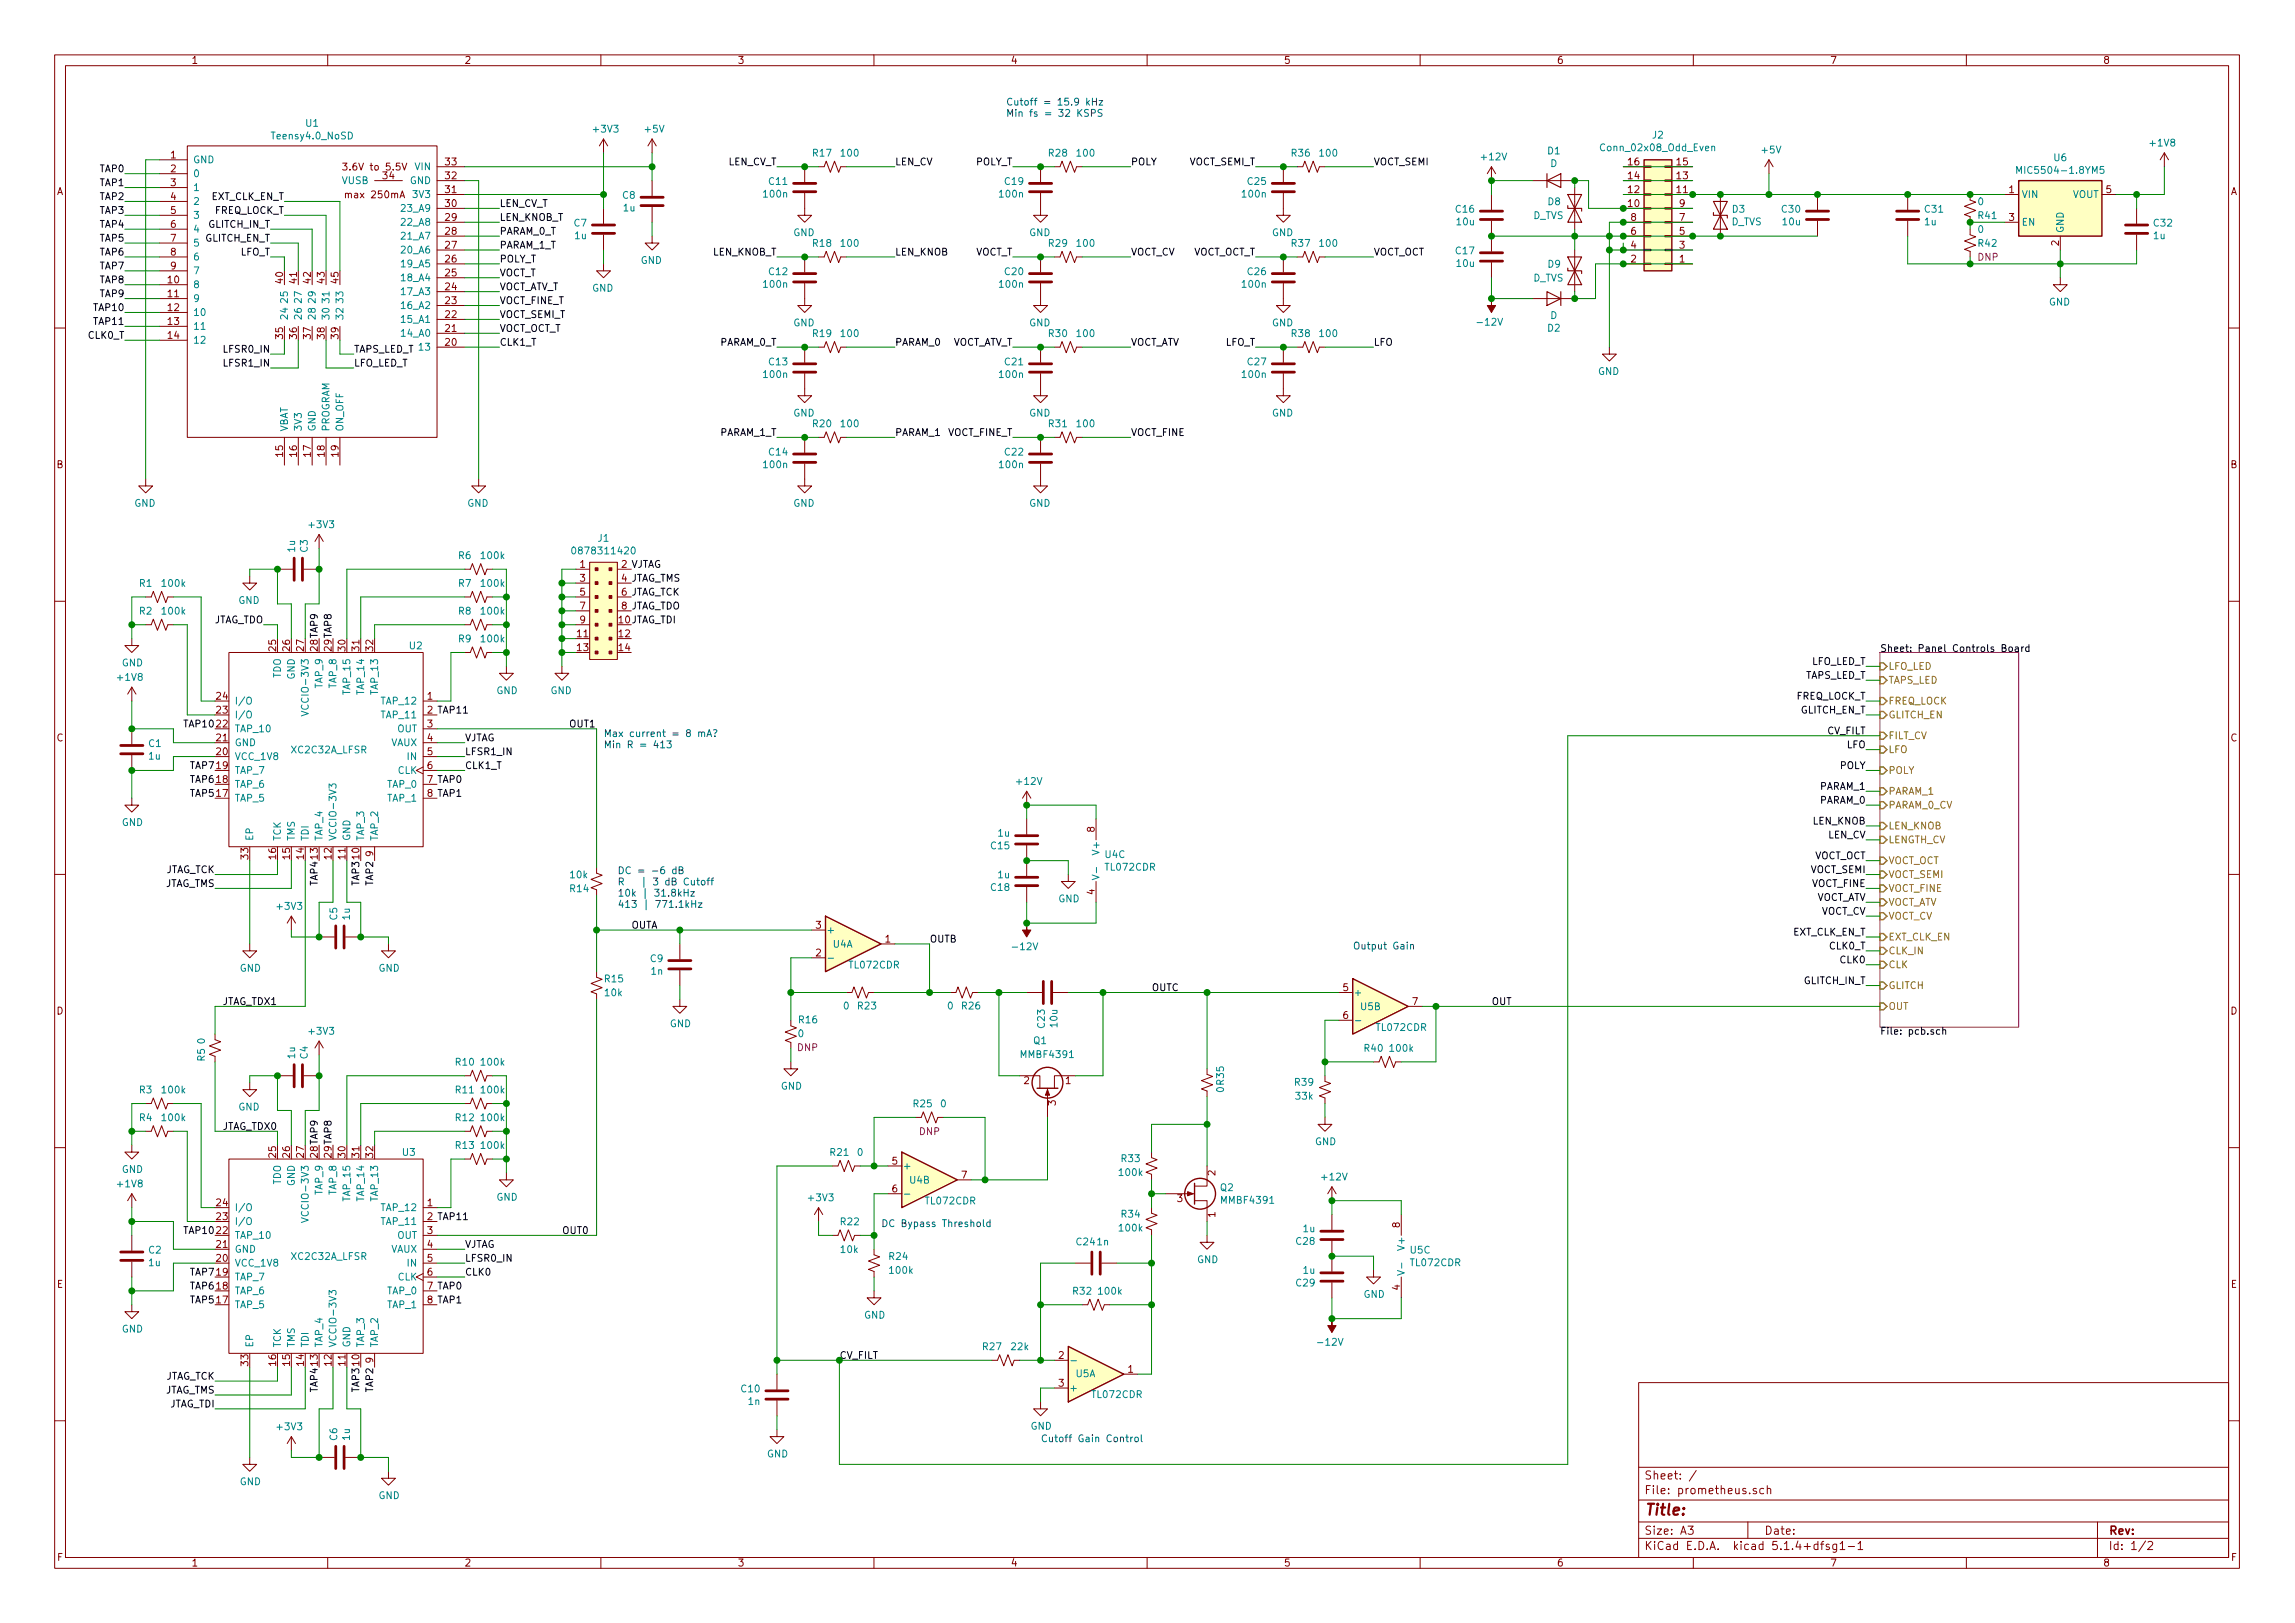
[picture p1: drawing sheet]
<svg xmlns="http://www.w3.org/2000/svg" width="420mm" height="297mm" viewBox="0 0 420 297" stroke-linecap="round" stroke-linejoin="round" font-family="sans-serif">
<defs><g id="words">
<text font-size="2.8" fill="#840000" x="301" y="277.3">Title:</text>
<g font-size="2.1" fill="#840000">
<text x="301" y="273.5">File: prometheus.sch</text>
<text x="301" y="270.8">Sheet: /</text>
<text x="301" y="280.9">Size: A3</text>
<text x="323" y="280.9">Date:</text>
<text x="386" y="280.9">Rev:</text>
<text x="301" y="283.7">KiCad E.D.A. kicad 5.1.4+dfsg1-1</text>
<text x="386" y="283.7">Id: 1/2</text>
</g>
<g font-size="1.8" fill="#840000">
<text x="35" y="11.7">1</text>
<text x="85" y="11.7">2</text>
<text x="135" y="11.7">3</text>
<text x="185" y="11.7">4</text>
<text x="235" y="11.7">5</text>
<text x="285" y="11.7">6</text>
<text x="335" y="11.7">7</text>
<text x="385" y="11.7">8</text>
<text x="31.3" y="29">1</text>
<text x="10.4" y="35.7">A</text>
<text x="31.3" y="31.5">2</text>
<text x="31.3" y="34.1">3</text>
<text x="63.6" y="31.2">3.6V to 5.5V</text>
<text x="70.2" y="32.8">34</text>
<text x="81.6" y="35.3">31</text>
<text x="81.6" y="32.8">32</text>
<text x="81.6" y="30.3">33</text>
<text x="298.1" y="35.3">12</text>
<text x="298.1" y="32.8">14</text>
<text x="298.1" y="30.3">16</text>
<text x="307" y="35.3">11</text>
<text x="307" y="32.8">13</text>
<text x="307" y="30.3">15</text>
<text x="367.8" y="35.3">1</text>
<text x="385.6" y="35.3">5</text>
<text x="408.4" y="35.7">A</text>
<text x="31.3" y="39.2">5</text>
<text x="31.3" y="41.7">6</text>
<text x="31.3" y="36.6">4</text>
<text x="63.7" y="36.3">max 250mA</text>
<text x="81.6" y="40.4">29</text>
<text x="81.6" y="37.9">30</text>
<text x="298.1" y="37.9">10</text>
<text x="298.6" y="40.4">8</text>
<text x="307.5" y="40.4">7</text>
<text x="307.5" y="37.9">9</text>
<text x="367.8" y="40.4">3</text>
<text x="31.3" y="44.2">7</text>
<text x="31.3" y="46.8">8</text>
<text x="81.6" y="45.5">27</text>
<text x="81.6" y="43">28</text>
<text x="298.6" y="45.5">4</text>
<text x="298.6" y="43">6</text>
<text x="307.5" y="45.5">3</text>
<text x="307.5" y="43">5</text>
<text x="376.9" y="45" transform="rotate(-90 376.9 45)">2</text>
<text x="30.8" y="51.9">10</text>
<text x="31.3" y="49.3">9</text>
<text x="51.8" y="51.8" transform="rotate(-90 51.8 51.8)">40</text>
<text x="54.4" y="51.8" transform="rotate(-90 54.4 51.8)">41</text>
<text x="56.9" y="51.8" transform="rotate(-90 56.9 51.8)">42</text>
<text x="59.4" y="51.8" transform="rotate(-90 59.4 51.8)">43</text>
<text x="62" y="51.8" transform="rotate(-90 62 51.8)">45</text>
<text x="81.6" y="53.1">24</text>
<text x="81.6" y="50.6">25</text>
<text x="81.6" y="48">26</text>
<text x="298.6" y="48">2</text>
<text x="307.5" y="48">1</text>
<text x="30.8" y="54.4">11</text>
<text x="30.8" y="56.9">12</text>
<text x="30.8" y="59.5">13</text>
<text x="81.6" y="58.2">22</text>
<text x="81.6" y="55.7">23</text>
<text x="30.8" y="62">14</text>
<text x="51.8" y="62" transform="rotate(-90 51.8 62)">35</text>
<text x="54.4" y="62" transform="rotate(-90 54.4 62)">36</text>
<text x="56.9" y="62" transform="rotate(-90 56.9 62)">37</text>
<text x="59.4" y="62" transform="rotate(-90 59.4 62)">38</text>
<text x="62" y="62" transform="rotate(-90 62 62)">39</text>
<text x="81.6" y="63.3">20</text>
<text x="81.6" y="60.7">21</text>
<text x="51.8" y="83.6" transform="rotate(-90 51.8 83.6)">15</text>
<text x="54.4" y="83.6" transform="rotate(-90 54.4 83.6)">16</text>
<text x="56.9" y="83.6" transform="rotate(-90 56.9 83.6)">17</text>
<text x="59.4" y="83.6" transform="rotate(-90 59.4 83.6)">18</text>
<text x="62" y="83.6" transform="rotate(-90 62 83.6)">19</text>
<text x="10.4" y="85.7">B</text>
<text x="408.4" y="85.7">B</text>
<text x="106.2" y="103.9">1</text>
<text x="106.2" y="106.5">3</text>
<text x="106.2" y="109">5</text>
<text x="106.2" y="111.5">7</text>
<text x="50.5" y="119.1" transform="rotate(-90 50.5 119.1)">25</text>
<text x="53.1" y="119.1" transform="rotate(-90 53.1 119.1)">26</text>
<text x="55.6" y="119.1" transform="rotate(-90 55.6 119.1)">27</text>
<text x="63.2" y="119.1" transform="rotate(-90 63.2 119.1)">30</text>
<text x="65.8" y="119.1" transform="rotate(-90 65.8 119.1)">31</text>
<text x="68.3" y="119.1" transform="rotate(-90 68.3 119.1)">32</text>
<text x="105.7" y="116.6">11</text>
<text x="105.7" y="119.2">13</text>
<text x="106.2" y="114.1">9</text>
<text x="113.3" y="116.6">12</text>
<text x="113.3" y="119.2">14</text>
<text x="39.7" y="130.6">23</text>
<text x="39.7" y="128.1">24</text>
<text x="78.3" y="128.1">1</text>
<text x="10.4" y="135.7">C</text>
<text x="39.7" y="135.7">21</text>
<text x="39.7" y="133.1">22</text>
<text x="78.3" y="133.1">3</text>
<text x="78.3" y="135.7">4</text>
<text x="408.4" y="135.7">C</text>
<text x="39.7" y="143.3">18</text>
<text x="39.7" y="140.8">19</text>
<text x="39.7" y="138.2">20</text>
<text x="78.3" y="138.2">5</text>
<text x="78.3" y="140.8">6</text>
<text x="39.7" y="145.8">17</text>
<text x="200.4" y="152.3" transform="rotate(-90 200.4 152.3)">8</text>
<text x="45.5" y="157.2" transform="rotate(-90 45.5 157.2)">33</text>
<text x="50.5" y="157.2" transform="rotate(-90 50.5 157.2)">16</text>
<text x="53.1" y="157.2" transform="rotate(-90 53.1 157.2)">15</text>
<text x="55.6" y="157.2" transform="rotate(-90 55.6 157.2)">14</text>
<text x="58.2" y="157.2" transform="rotate(-90 58.2 157.2)">13</text>
<text x="60.7" y="157.2" transform="rotate(-90 60.7 157.2)">12</text>
<text x="63.2" y="157.2" transform="rotate(-90 63.2 157.2)">11</text>
<text x="65.8" y="157.2" transform="rotate(-90 65.8 157.2)">10</text>
<text x="68.3" y="156.7" transform="rotate(-90 68.3 156.7)">9</text>
<text x="200.4" y="163.7" transform="rotate(-90 200.4 163.7)">4</text>
<text x="149.4" y="170">3</text>
<text x="162.1" y="172.5">1</text>
<text x="149.4" y="175">2</text>
<text x="10.4" y="185.7">D</text>
<text x="245.9" y="181.4">5</text>
<text x="258.6" y="183.9">7</text>
<text x="408.4" y="185.7">D</text>
<text x="245.9" y="186.5">6</text>
<text x="187.5" y="198.4">2</text>
<text x="193.3" y="202.3" transform="rotate(-90 193.3 202.3)">3</text>
<text x="195.1" y="198.4">1</text>
<text x="50.5" y="211.8" transform="rotate(-90 50.5 211.8)">25</text>
<text x="53.1" y="211.8" transform="rotate(-90 53.1 211.8)">26</text>
<text x="55.6" y="211.8" transform="rotate(-90 55.6 211.8)">27</text>
<text x="63.2" y="211.8" transform="rotate(-90 63.2 211.8)">30</text>
<text x="65.8" y="211.8" transform="rotate(-90 65.8 211.8)">31</text>
<text x="68.3" y="211.8" transform="rotate(-90 68.3 211.8)">32</text>
<text x="163.3" y="213.1">5</text>
<text x="176" y="215.7">7</text>
<text x="222.5" y="215.1" transform="rotate(-90 222.5 215.1)">2</text>
<text x="39.7" y="220.8">24</text>
<text x="78.3" y="220.8">1</text>
<text x="163.3" y="218.2">6</text>
<text x="215.5" y="220">3</text>
<text x="39.7" y="225.8">22</text>
<text x="39.7" y="223.3">23</text>
<text x="78.3" y="225.8">3</text>
<text x="222.5" y="222.8" transform="rotate(-90 222.5 222.8)">1</text>
<text x="256.3" y="224.7" transform="rotate(-90 256.3 224.7)">8</text>
<text x="39.7" y="233.5">19</text>
<text x="39.7" y="230.9">20</text>
<text x="39.7" y="228.4">21</text>
<text x="78.3" y="228.4">4</text>
<text x="78.3" y="230.9">5</text>
<text x="78.3" y="233.5">6</text>
<text x="10.4" y="235.7">E</text>
<text x="39.7" y="238.5">17</text>
<text x="39.7" y="236">18</text>
<text x="256.3" y="236.1" transform="rotate(-90 256.3 236.1)">4</text>
<text x="408.4" y="235.7">E</text>
<text x="45.5" y="249.9" transform="rotate(-90 45.5 249.9)">33</text>
<text x="50.5" y="249.9" transform="rotate(-90 50.5 249.9)">16</text>
<text x="53.1" y="249.9" transform="rotate(-90 53.1 249.9)">15</text>
<text x="55.6" y="249.9" transform="rotate(-90 55.6 249.9)">14</text>
<text x="58.2" y="249.9" transform="rotate(-90 58.2 249.9)">13</text>
<text x="60.7" y="249.9" transform="rotate(-90 60.7 249.9)">12</text>
<text x="63.2" y="249.9" transform="rotate(-90 63.2 249.9)">11</text>
<text x="65.8" y="249.9" transform="rotate(-90 65.8 249.9)">10</text>
<text x="68.3" y="249.4" transform="rotate(-90 68.3 249.4)">9</text>
<text x="193.8" y="248.7">2</text>
<text x="206.5" y="251.2">1</text>
<text x="193.8" y="253.8">3</text>
<text x="10.5" y="285.7">F</text>
<text x="35" y="286.7">1</text>
<text x="85" y="286.7">2</text>
<text x="135" y="286.7">3</text>
<text x="185" y="286.7">4</text>
<text x="235" y="286.7">5</text>
<text x="285" y="286.7">6</text>
<text x="335" y="286.7">7</text>
<text x="385" y="286.7">8</text>
<text x="408.5" y="285.7">F</text>
</g>
<g font-size="1.8" fill="#008484">
<text x="56" y="23.2">U1</text>
<text x="35.3" y="29.9">GND</text>
<text x="50" y="25.5">Teensy4.0_NoSD</text>
<text x="108.8" y="24.3">+3V3</text>
<text x="118.2" y="24.3">+5V</text>
<text x="148.9" y="28.7">R17</text>
<text x="154.1" y="28.7">100</text>
<text x="192" y="28.7">R28</text>
<text x="197.3" y="28.7">100</text>
<text x="236.5" y="28.7">R36</text>
<text x="241.7" y="28.7">100</text>
<text x="271.3" y="29.3">+12V</text>
<text x="283.4" y="28.3">D1</text>
<text x="293.4" y="27.7">Conn_02x08_Odd_Even</text>
<text x="302.6" y="25.4">J2</text>
<text x="322.6" y="28.1">+5V</text>
<text x="376.1" y="29.5">U6</text>
<text x="393.8" y="26.8">+1V8</text>
<text x="35.3" y="32.4">0</text>
<text x="35.3" y="35">1</text>
<text x="62.7" y="33.7">VUSB</text>
<text x="75.1" y="33.7">GND</text>
<text x="76" y="31.2">VIN</text>
<text x="140.8" y="33.8">C11</text>
<text x="184" y="33.8">C19</text>
<text x="228.5" y="33.8">C25</text>
<text x="283.8" y="30.6">D</text>
<text x="370.3" y="31.8">MIC5504-1.8YM5</text>
<text x="35.3" y="40">3</text>
<text x="35.3" y="37.5">2</text>
<text x="73.8" y="41.3">22_A8</text>
<text x="73.8" y="38.8">23_A9</text>
<text x="75.8" y="36.2">3V3</text>
<text x="105.1" y="41.5">C7</text>
<text x="114" y="36.4">C8</text>
<text x="114.2" y="38.7">1u</text>
<text x="139.9" y="36.2">100n</text>
<text x="183.1" y="36.2">100n</text>
<text x="227.6" y="36.2">100n</text>
<text x="266.6" y="38.9">C16</text>
<text x="266.8" y="41.2">10u</text>
<text x="280.6" y="40.1">D_TVS</text>
<text x="283.4" y="37.6">D8</text>
<text x="316.9" y="41.2">D_TVS</text>
<text x="317.2" y="38.9">D3</text>
<text x="326.3" y="38.9">C30</text>
<text x="326.4" y="41.2">10u</text>
<text x="352.4" y="41.2">1u</text>
<text x="352.5" y="38.9">C31</text>
<text x="362.2" y="37.6">0</text>
<text x="362.2" y="40.1">R41</text>
<text x="370.1" y="36.2">VIN</text>
<text x="370.1" y="41.3">EN</text>
<text x="379.4" y="36.2">VOUT</text>
<text x="394.4" y="41.5">C32</text>
<text x="35.3" y="42.6">4</text>
<text x="35.3" y="45.1">5</text>
<text x="35.3" y="47.7">6</text>
<text x="73.8" y="46.4">20_A6</text>
<text x="73.8" y="43.9">21_A7</text>
<text x="105.3" y="43.8">1u</text>
<text x="145.2" y="43.2">GND</text>
<text x="148.9" y="45.2">R18</text>
<text x="154.1" y="45.2">100</text>
<text x="188.4" y="43.2">GND</text>
<text x="192" y="45.2">R29</text>
<text x="197.3" y="45.2">100</text>
<text x="232.9" y="43.2">GND</text>
<text x="236.5" y="45.2">R37</text>
<text x="241.7" y="45.2">100</text>
<text x="266.6" y="46.5">C17</text>
<text x="362.2" y="42.6">0</text>
<text x="362.2" y="45.2">R42</text>
<text x="377.8" y="42.7" transform="rotate(-90 377.8 42.7)">GND</text>
<text x="394.3" y="43.8">1u</text>
<text x="35.3" y="52.7">8</text>
<text x="35.3" y="50.2">7</text>
<text x="73.8" y="51.5">18_A4</text>
<text x="73.8" y="48.9">19_A5</text>
<text x="108.4" y="53.4">GND</text>
<text x="117.3" y="48.3">GND</text>
<text x="139.9" y="52.7">100n</text>
<text x="140.8" y="50.4">C12</text>
<text x="183.1" y="52.7">100n</text>
<text x="184" y="50.4">C20</text>
<text x="227.6" y="52.7">100n</text>
<text x="228.5" y="50.4">C26</text>
<text x="266.8" y="48.9">10u</text>
<text x="280.6" y="51.5">D_TVS</text>
<text x="283.4" y="49">D9</text>
<text x="35.3" y="55.3">9</text>
<text x="35.3" y="57.8">10</text>
<text x="52.7" y="58.7" transform="rotate(-90 52.7 58.7)">24</text>
<text x="52.7" y="55.1" transform="rotate(-90 52.7 55.1)">25</text>
<text x="55.2" y="58.7" transform="rotate(-90 55.2 58.7)">26</text>
<text x="55.2" y="55.1" transform="rotate(-90 55.2 55.1)">27</text>
<text x="57.8" y="58.7" transform="rotate(-90 57.8 58.7)">28</text>
<text x="57.8" y="55.1" transform="rotate(-90 57.8 55.1)">29</text>
<text x="60.3" y="58.7" transform="rotate(-90 60.3 58.7)">30</text>
<text x="60.3" y="55.1" transform="rotate(-90 60.3 55.1)">31</text>
<text x="62.9" y="58.7" transform="rotate(-90 62.9 58.7)">32</text>
<text x="62.9" y="55.1" transform="rotate(-90 62.9 55.1)">33</text>
<text x="73.8" y="59.1">15_A1</text>
<text x="73.8" y="56.6">16_A2</text>
<text x="73.8" y="54">17_A3</text>
<text x="145.2" y="59.7">GND</text>
<text x="188.4" y="59.7">GND</text>
<text x="232.9" y="59.7">GND</text>
<text x="270.8" y="59.6">-12V</text>
<text x="283.8" y="58.4">D</text>
<text x="375.1" y="55.9">GND</text>
<text x="35.3" y="60.4">11</text>
<text x="35.3" y="62.9">12</text>
<text x="73.8" y="61.6">14_A0</text>
<text x="148.9" y="61.7">R19</text>
<text x="154.1" y="61.7">100</text>
<text x="192" y="61.7">R30</text>
<text x="197.3" y="61.7">100</text>
<text x="236.5" y="61.7">R38</text>
<text x="241.7" y="61.7">100</text>
<text x="283.4" y="60.7">D2</text>
<text x="139.9" y="69.2">100n</text>
<text x="140.8" y="66.9">C13</text>
<text x="183.1" y="69.2">100n</text>
<text x="184" y="66.9">C21</text>
<text x="227.6" y="69.2">100n</text>
<text x="228.5" y="66.9">C27</text>
<text x="292.6" y="68.6">GND</text>
<text x="145.2" y="76.2">GND</text>
<text x="188.4" y="76.2">GND</text>
<text x="232.9" y="76.2">GND</text>
<text x="52.7" y="79" transform="rotate(-90 52.7 79)">VBAT</text>
<text x="55.2" y="79" transform="rotate(-90 55.2 79)">3V3</text>
<text x="57.8" y="79" transform="rotate(-90 57.8 79)">GND</text>
<text x="60.3" y="79" transform="rotate(-90 60.3 79)">PROGRAM</text>
<text x="62.9" y="79" transform="rotate(-90 62.9 79)">ON_OFF</text>
<text x="140.8" y="83.4">C14</text>
<text x="148.9" y="78.2">R20</text>
<text x="154.1" y="78.2">100</text>
<text x="184" y="83.4">C22</text>
<text x="192" y="78.2">R31</text>
<text x="197.3" y="78.2">100</text>
<text x="139.9" y="85.7">100n</text>
<text x="183.1" y="85.7">100n</text>
<text x="24.6" y="92.7">GND</text>
<text x="85.5" y="92.7">GND</text>
<text x="145.2" y="92.7">GND</text>
<text x="188.4" y="92.7">GND</text>
<text x="54" y="101" transform="rotate(-90 54 101)">1u</text>
<text x="56.3" y="101.1" transform="rotate(-90 56.3 101.1)">C3</text>
<text x="56.7" y="96.7">+3V3</text>
<text x="105.6" y="101.5">0878311420</text>
<text x="109.5" y="99.1">J1</text>
<text x="25.6" y="107.4">R1</text>
<text x="29.8" y="107.4">100k</text>
<text x="84" y="102.3">R6</text>
<text x="84" y="107.4">R7</text>
<text x="88.2" y="102.3">100k</text>
<text x="88.2" y="107.4">100k</text>
<text x="25.6" y="112.5">R2</text>
<text x="29.8" y="112.5">100k</text>
<text x="43.6" y="110.5">GND</text>
<text x="84" y="112.5">R8</text>
<text x="88.2" y="112.5">100k</text>
<text x="75" y="118.8">U2</text>
<text x="84" y="117.6">R9</text>
<text x="88.2" y="117.6">100k</text>
<text x="21.7" y="124.6">+1V8</text>
<text x="22.3" y="122">GND</text>
<text x="51.4" y="124.2" transform="rotate(-90 51.4 124.2)">TDO</text>
<text x="54" y="124.4" transform="rotate(-90 54 124.4)">GND</text>
<text x="59.1" y="125.9" transform="rotate(-90 59.1 125.9)">TAP_9</text>
<text x="61.6" y="125.9" transform="rotate(-90 61.6 125.9)">TAP_8</text>
<text x="42.9" y="131.5">I/O</text>
<text x="42.9" y="128.9">I/O</text>
<text x="56.5" y="129.8" transform="rotate(-90 56.5 129.8)">VCCIO-3V3</text>
<text x="64.1" y="126.9" transform="rotate(-90 64.1 126.9)">TAP_15</text>
<text x="66.7" y="126.9" transform="rotate(-90 66.7 126.9)">TAP_14</text>
<text x="69.2" y="126.9" transform="rotate(-90 69.2 126.9)">TAP_13</text>
<text x="70" y="128.9">TAP_12</text>
<text x="70" y="131.5">TAP_11</text>
<text x="90.9" y="127">GND</text>
<text x="100.8" y="127">GND</text>
<text x="27.3" y="136.7">C1</text>
<text x="42.9" y="136.6">GND</text>
<text x="42.9" y="134">TAP_10</text>
<text x="53.4" y="137.9">XC2C32A_LFSR</text>
<text x="71.6" y="136.6">VAUX</text>
<text x="72.7" y="134">OUT</text>
<text x="27.3" y="139">1u</text>
<text x="42.9" y="141.6">TAP_7</text>
<text x="42.9" y="139.1">VCC_1V8</text>
<text x="72.8" y="141.6">CLK</text>
<text x="74.7" y="139.1">IN</text>
<text x="186.3" y="143.6">+12V</text>
<text x="42.9" y="146.7">TAP_5</text>
<text x="42.9" y="144.2">TAP_6</text>
<text x="70.9" y="144.2">TAP_0</text>
<text x="70.9" y="146.7">TAP_1</text>
<text x="22.3" y="151.2">GND</text>
<text x="46.4" y="154" transform="rotate(-90 46.4 154)">EP</text>
<text x="51.4" y="154" transform="rotate(-90 51.4 154)">TCK</text>
<text x="54" y="154" transform="rotate(-90 54 154)">TMS</text>
<text x="56.5" y="154" transform="rotate(-90 56.5 154)">TDI</text>
<text x="59.1" y="154" transform="rotate(-90 59.1 154)">TAP_4</text>
<text x="61.6" y="154" transform="rotate(-90 61.6 154)">VCCIO-3V3</text>
<text x="64.1" y="154" transform="rotate(-90 64.1 154)">GND</text>
<text x="66.7" y="154" transform="rotate(-90 66.7 154)">TAP_3</text>
<text x="69.2" y="154" transform="rotate(-90 69.2 154)">TAP_2</text>
<text x="181.5" y="155.4">C15</text>
<text x="182.8" y="153.1">1u</text>
<text x="104.5" y="160.7">10k</text>
<text x="182.8" y="160.7">1u</text>
<text x="201.3" y="156" transform="rotate(-90 201.3 156)">V+</text>
<text x="202.4" y="157">U4C</text>
<text x="202.4" y="159.3">TL072CDR</text>
<text x="50.9" y="166.5">+3V3</text>
<text x="104.4" y="163.3">R14</text>
<text x="181.5" y="163.1">C18</text>
<text x="193.8" y="165.1">GND</text>
<text x="61.7" y="168.4" transform="rotate(-90 61.7 168.4)">C5</text>
<text x="64.1" y="168.3" transform="rotate(-90 64.1 168.3)">1u</text>
<text x="151.3" y="170.9">+</text>
<text x="152.5" y="173.4">U4A</text>
<text x="185.7" y="173.9">-12V</text>
<text x="43.9" y="177.8">GND</text>
<text x="69.3" y="177.8">GND</text>
<text x="110.8" y="179.8">R15</text>
<text x="119.1" y="176.1">C9</text>
<text x="119.3" y="178.4">1n</text>
<text x="155.5" y="177.3">TL072CDR</text>
<text x="110.8" y="182.3">10k</text>
<text x="154.5" y="184.7">0</text>
<text x="157.1" y="184.7">R23</text>
<text x="173.5" y="184.7">0</text>
<text x="176.1" y="184.7">R26</text>
<text x="247.8" y="182.3">+</text>
<text x="249.1" y="184.9">U5B</text>
<text x="37.5" y="191" transform="rotate(-90 37.5 191)">0</text>
<text x="56.7" y="189.4">+3V3</text>
<text x="122.6" y="188">GND</text>
<text x="146.2" y="189.8">0</text>
<text x="146.3" y="187.3">R16</text>
<text x="189.3" y="191.1">Q1</text>
<text x="191.3" y="188.1" transform="rotate(-90 191.3 188.1)">C23</text>
<text x="193.6" y="187.9" transform="rotate(-90 193.6 187.9)">10u</text>
<text x="252.1" y="188.7">TL072CDR</text>
<text x="37.5" y="194.2" transform="rotate(-90 37.5 194.2)">R5</text>
<text x="54" y="193.7" transform="rotate(-90 54 193.7)">1u</text>
<text x="56.3" y="193.8" transform="rotate(-90 56.3 193.8)">C4</text>
<text x="83.5" y="195">R10</text>
<text x="88.2" y="195">100k</text>
<text x="187.1" y="193.6">MMBF4391</text>
<text x="249.8" y="192.5">R40</text>
<text x="254.6" y="192.5">100k</text>
<text x="25.6" y="200.1">R3</text>
<text x="29.8" y="200.1">100k</text>
<text x="43.6" y="203.2">GND</text>
<text x="83.5" y="200.1">R11</text>
<text x="88.2" y="200.1">100k</text>
<text x="143" y="199.4">GND</text>
<text x="167.3" y="202.7">R25</text>
<text x="172.2" y="202.7">0</text>
<text x="224.1" y="199.9" transform="rotate(-90 224.1 199.9)">0 R35</text>
<text x="237.1" y="198.7">R39</text>
<text x="237.3" y="201.3">33k</text>
<text x="25.6" y="205.2">R4</text>
<text x="29.8" y="205.2">100k</text>
<text x="83.5" y="205.2">R12</text>
<text x="88.2" y="205.2">100k</text>
<text x="240.7" y="209.6">GND</text>
<text x="22.3" y="214.7">GND</text>
<text x="73.7" y="211.5">U3</text>
<text x="83.5" y="210.3">R13</text>
<text x="88.2" y="210.3">100k</text>
<text x="152" y="211.5">R21</text>
<text x="157" y="211.5">0</text>
<text x="165.2" y="214">+</text>
<text x="205" y="215.2">100k</text>
<text x="205.4" y="212.7">R33</text>
<text x="21.7" y="217.3">+1V8</text>
<text x="42.9" y="221.7">I/O</text>
<text x="51.4" y="216.9" transform="rotate(-90 51.4 216.9)">TDO</text>
<text x="54" y="217.1" transform="rotate(-90 54 217.1)">GND</text>
<text x="59.1" y="218.7" transform="rotate(-90 59.1 218.7)">TAP_9</text>
<text x="61.6" y="218.7" transform="rotate(-90 61.6 218.7)">TAP_8</text>
<text x="64.1" y="219.6" transform="rotate(-90 64.1 219.6)">TAP_15</text>
<text x="66.7" y="219.6" transform="rotate(-90 66.7 219.6)">TAP_14</text>
<text x="69.2" y="219.6" transform="rotate(-90 69.2 219.6)">TAP_13</text>
<text x="70" y="221.7">TAP_12</text>
<text x="90.9" y="219.7">GND</text>
<text x="148.2" y="219.8">+3V3</text>
<text x="166.6" y="216.6">U4B</text>
<text x="169.5" y="220.4">TL072CDR</text>
<text x="223.4" y="218">Q2</text>
<text x="223.8" y="220.3">MMBF4391</text>
<text x="242.1" y="216">+12V</text>
<text x="42.9" y="226.7">TAP_10</text>
<text x="42.9" y="224.2">I/O</text>
<text x="56.5" y="222.5" transform="rotate(-90 56.5 222.5)">VCCIO-3V3</text>
<text x="70" y="224.2">TAP_11</text>
<text x="72.7" y="226.7">OUT</text>
<text x="153.9" y="224.2">R22</text>
<text x="197.1" y="227.9">C24</text>
<text x="200.9" y="227.9">1n</text>
<text x="205" y="225.4">100k</text>
<text x="205.4" y="222.8">R34</text>
<text x="237.4" y="227.8">C28</text>
<text x="238.6" y="225.5">1u</text>
<text x="27.3" y="229.4">C2</text>
<text x="27.3" y="231.7">1u</text>
<text x="42.9" y="231.8">VCC_1V8</text>
<text x="42.9" y="229.3">GND</text>
<text x="53.4" y="230.6">XC2C32A_LFSR</text>
<text x="71.6" y="229.3">VAUX</text>
<text x="74.7" y="231.8">IN</text>
<text x="154" y="229.3">10k</text>
<text x="162.8" y="230.6">R24</text>
<text x="163" y="233.1">100k</text>
<text x="219.2" y="231.2">GND</text>
<text x="238.6" y="233.1">1u</text>
<text x="257.2" y="228.4" transform="rotate(-90 257.2 228.4)">V+</text>
<text x="258.2" y="229.4">U5C</text>
<text x="258.3" y="231.7">TL072CDR</text>
<text x="42.9" y="239.4">TAP_5</text>
<text x="42.9" y="236.9">TAP_6</text>
<text x="42.9" y="234.4">TAP_7</text>
<text x="70.9" y="236.9">TAP_0</text>
<text x="70.9" y="239.4">TAP_1</text>
<text x="72.8" y="234.4">CLK</text>
<text x="196.5" y="236.9">R32</text>
<text x="201.2" y="236.9">100k</text>
<text x="237.4" y="235.4">C29</text>
<text x="249.6" y="237.5">GND</text>
<text x="22.3" y="243.9">GND</text>
<text x="158.2" y="241.3">GND</text>
<text x="46.4" y="246.7" transform="rotate(-90 46.4 246.7)">EP</text>
<text x="51.4" y="246.7" transform="rotate(-90 51.4 246.7)">TCK</text>
<text x="54" y="246.7" transform="rotate(-90 54 246.7)">TMS</text>
<text x="56.5" y="246.7" transform="rotate(-90 56.5 246.7)">TDI</text>
<text x="59.1" y="246.7" transform="rotate(-90 59.1 246.7)">TAP_4</text>
<text x="61.6" y="246.7" transform="rotate(-90 61.6 246.7)">VCCIO-3V3</text>
<text x="64.1" y="246.7" transform="rotate(-90 64.1 246.7)">GND</text>
<text x="66.7" y="246.7" transform="rotate(-90 66.7 246.7)">TAP_3</text>
<text x="69.2" y="246.7" transform="rotate(-90 69.2 246.7)">TAP_2</text>
<text x="180" y="247.1">R27</text>
<text x="185.2" y="247.1">22k</text>
<text x="241.6" y="246.3">-12V</text>
<text x="135.8" y="254.8">C10</text>
<text x="137" y="257.1">1n</text>
<text x="195.7" y="254.7">+</text>
<text x="197" y="252.1">U5A</text>
<text x="200" y="255.9">TL072CDR</text>
<text x="50.9" y="261.8">+3V3</text>
<text x="61.7" y="263.6" transform="rotate(-90 61.7 263.6)">C6</text>
<text x="64.1" y="263.6" transform="rotate(-90 64.1 263.6)">1u</text>
<text x="188.7" y="261.7">GND</text>
<text x="140.4" y="266.7">GND</text>
<text x="43.9" y="271.8">GND</text>
<text x="69.3" y="274.4">GND</text>
</g>
<g font-size="1.8" fill="#0000c2">
<text x="184.1" y="19.3">Cutoff = 15.9 kHz</text>
<text x="184.1" y="21.4">Min fs = 32 KSPS</text>
<text x="110.5" y="134.9">Max current = 8 mA?</text>
<text x="110.5" y="136.9">Min R = 413</text>
<text x="113" y="160">DC = -6 dB</text>
<text x="113" y="162">R</text>
<text x="113" y="164.1">10k | 31.8kHz</text>
<text x="113" y="166.2">413 | 771.1kHz</text>
<text x="115.8" y="162">| 3 dB Cutoff</text>
<text x="247.6" y="173.8">Output Gain</text>
<text x="161.3" y="224.6">DC Bypass Threshold</text>
<text x="190.5" y="263.9">Cutoff Gain Control</text>
</g>
<g font-size="1.8">
<text x="18.3" y="34.1">TAP1</text>
<text x="18.3" y="31.5">TAP0</text>
<text x="133.2" y="30.3">LEN_CV_T</text>
<text x="163.8" y="30.3">LEN_CV</text>
<text x="178.5" y="30.3">POLY_T</text>
<text x="207" y="30.3">POLY</text>
<text x="217.6" y="30.3">VOCT_SEMI_T</text>
<text x="251.5" y="30.3">VOCT_SEMI</text>
<text x="18.3" y="41.7">TAP4</text>
<text x="18.3" y="39.2">TAP3</text>
<text x="18.3" y="36.6">TAP2</text>
<text x="38.1" y="41.7">GLITCH_IN_T</text>
<text x="38.5" y="36.6">EXT_CLK_EN_T</text>
<text x="39.1" y="39.2">FREQ_LOCK_T</text>
<text x="91.4" y="40.4">LEN_KNOB_T</text>
<text x="91.4" y="37.9">LEN_CV_T</text>
<text x="18.3" y="44.2">TAP5</text>
<text x="18.3" y="46.8">TAP6</text>
<text x="37.4" y="44.2">GLITCH_EN_T</text>
<text x="43.9" y="46.8">LFO_T</text>
<text x="91.4" y="45.5">PARAM_1_T</text>
<text x="91.4" y="43">PARAM_0_T</text>
<text x="130.5" y="46.8">LEN_KNOB_T</text>
<text x="163.8" y="46.8">LEN_KNOB</text>
<text x="178.4" y="46.8">VOCT_T</text>
<text x="207" y="46.8">VOCT_CV</text>
<text x="218.2" y="46.8">VOCT_OCT_T</text>
<text x="251.5" y="46.8">VOCT_OCT</text>
<text x="18.3" y="51.9">TAP8</text>
<text x="18.3" y="49.3">TAP7</text>
<text x="91.4" y="50.6">VOCT_T</text>
<text x="91.4" y="48">POLY_T</text>
<text x="91.4" y="53.1">VOCT_ATV_T</text>
<text x="17.3" y="59.5">TAP11</text>
<text x="17.3" y="56.9">TAP10</text>
<text x="18.3" y="54.4">TAP9</text>
<text x="91.4" y="55.7">VOCT_FINE_T</text>
<text x="91.4" y="58.2">VOCT_SEMI_T</text>
<text x="16.2" y="62">CLK0_T</text>
<text x="41.2" y="64.6">LFSR0_IN</text>
<text x="64.8" y="64.6">TAPS_LED_T 13</text>
<text x="91.4" y="63.3">CLK1_T</text>
<text x="91.4" y="60.7">VOCT_OCT_T</text>
<text x="131.7" y="63.3">PARAM_0_T</text>
<text x="163.8" y="63.3">PARAM_0</text>
<text x="173.9" y="63.3">VOCT_ATV_T</text>
<text x="207" y="63.3">VOCT_ATV</text>
<text x="224.3" y="63.3">LFO_T</text>
<text x="251.5" y="63.3">LFO</text>
<text x="41.2" y="67.1">LFSR1_IN</text>
<text x="64.8" y="67.1">LFO_LED_T</text>
<text x="131.7" y="79.8">PARAM_1_T</text>
<text x="163.8" y="79.8">PARAM_1</text>
<text x="173.4" y="79.8">VOCT_FINE_T</text>
<text x="207" y="79.8">VOCT_FINE</text>
<text x="113.8" y="103.9">2 VJTAG</text>
<text x="113.8" y="106.5">4 JTAG_TMS</text>
<text x="113.8" y="109">6 JTAG_TCK</text>
<text x="113.8" y="111.5">8 JTAG_TDO</text>
<text x="38.8" y="114.1">JTAG_TDO</text>
<text x="58.2" y="119.1" transform="rotate(-90 58.2 119.1)">28TAP9</text>
<text x="60.7" y="119.1" transform="rotate(-90 60.7 119.1)">29TAP8</text>
<text x="113.3" y="114.1">10JTAG_TDI</text>
<text x="344.2" y="119.3">Sheet: Panel Controls Board</text>
<text x="330.3" y="124.2">TAPS_LED_T</text>
<text x="331.5" y="121.7">LFO_LED_T</text>
<text x="78.3" y="130.6">2 TAP11</text>
<text x="328.7" y="128.1">FREQ_LOCK_T</text>
<text x="329.5" y="130.6">GLITCH_EN_T</text>
<text x="33.9" y="133.1">TAP10</text>
<text x="85.1" y="135.7">VJTAG</text>
<text x="104.1" y="133.1">OUT1</text>
<text x="334.5" y="134.4">CV_FILT</text>
<text x="338.1" y="136.9">LFO</text>
<text x="34.8" y="143.3">TAP6</text>
<text x="34.8" y="140.8">TAP7</text>
<text x="78.3" y="143.3">7 TAP0</text>
<text x="85.1" y="138.2">LFSR1_IN</text>
<text x="85.1" y="140.8">CLK1_T</text>
<text x="336.8" y="140.8">POLY</text>
<text x="34.8" y="145.8">TAP5</text>
<text x="78.3" y="145.8">8 TAP1</text>
<text x="333.2" y="147.1">PARAM_0</text>
<text x="333.2" y="144.6">PARAM_1</text>
<text x="331.9" y="150.9">LEN_KNOB</text>
<text x="334.6" y="153.5">LEN_CV</text>
<text x="30" y="159.8">JTAG_TCK</text>
<text x="331.4" y="159.8">VOCT_SEMI</text>
<text x="332" y="157.3">VOCT_OCT</text>
<text x="29.9" y="162.3">JTAG_TMS</text>
<text x="58.2" y="162" transform="rotate(-90 58.2 162)">TAP4</text>
<text x="65.8" y="162" transform="rotate(-90 65.8 162)">TAP3</text>
<text x="68.3" y="162" transform="rotate(-90 68.3 162)">TAP2</text>
<text x="331.7" y="162.3">VOCT_FINE</text>
<text x="332.2" y="164.9">VOCT_ATV</text>
<text x="333.3" y="167.4">VOCT_CV</text>
<text x="115.6" y="170">OUTA</text>
<text x="170.2" y="172.5">OUTB</text>
<text x="328.1" y="171.2">EXT_CLK_EN_T</text>
<text x="334.9" y="173.8">CLK0_T</text>
<text x="337" y="176.3">CLK0</text>
<text x="40.6" y="183.9">JTAG_TDX1</text>
<text x="210.8" y="181.4">OUTC</text>
<text x="273" y="183.9">OUT</text>
<text x="330.2" y="180.1">GLITCH_IN_T</text>
<text x="344.2" y="189.4">File: pcb.sch</text>
<text x="40.6" y="206.8">JTAG_TDX0</text>
<text x="58.2" y="211.8" transform="rotate(-90 58.2 211.8)">28TAP9</text>
<text x="60.7" y="211.8" transform="rotate(-90 60.7 211.8)">29TAP8</text>
<text x="33.9" y="225.8">TAP10</text>
<text x="78.3" y="223.3">2 TAP11</text>
<text x="102.9" y="225.8">OUT0</text>
<text x="34.8" y="233.5">TAP7</text>
<text x="85.1" y="233.5">CLK0</text>
<text x="85.1" y="230.9">LFSR0_IN</text>
<text x="85.1" y="228.4">VJTAG</text>
<text x="34.8" y="238.5">TAP5</text>
<text x="34.8" y="236">TAP6</text>
<text x="78.3" y="236">7 TAP0</text>
<text x="78.3" y="238.5">8 TAP1</text>
<text x="29.9" y="255.1">JTAG_TMS</text>
<text x="30" y="252.5">JTAG_TCK</text>
<text x="30.8" y="257.6">JTAG_TDI</text>
<text x="58.2" y="254.7" transform="rotate(-90 58.2 254.7)">TAP4</text>
<text x="65.8" y="254.7" transform="rotate(-90 65.8 254.7)">TAP3</text>
<text x="68.3" y="254.7" transform="rotate(-90 68.3 254.7)">TAP2</text>
</g>
<g font-size="1.8" fill="#840084">
<text x="362.1" y="47.7">DNP</text>
<text x="146" y="192.4">DNP</text>
<text x="168.3" y="207.7">DNP</text>
</g>
<g font-size="1.8" fill="#848400">
<text x="345.7" y="122.6">LFO_LED</text>
<text x="345.7" y="125.1">TAPS_LED</text>
<text x="345.7" y="128.9">FREQ_LOCK</text>
<text x="345.7" y="131.5">GLITCH_EN</text>
<text x="345.7" y="137.8">LFO</text>
<text x="345.7" y="135.3">FILT_CV</text>
<text x="345.7" y="141.6">POLY</text>
<text x="345.7" y="148">PARAM_0_CV</text>
<text x="345.7" y="145.5">PARAM_1</text>
<text x="345.7" y="154.3">LENGTH_CV</text>
<text x="345.7" y="151.8">LEN_KNOB</text>
<text x="345.7" y="160.7">VOCT_SEMI</text>
<text x="345.7" y="158.2">VOCT_OCT</text>
<text x="345.7" y="163.2">VOCT_FINE</text>
<text x="345.7" y="165.8">VOCT_ATV</text>
<text x="345.7" y="172.1">EXT_CLK_EN</text>
<text x="345.7" y="168.3">VOCT_CV</text>
<text x="345.7" y="174.7">CLK_IN</text>
<text x="345.7" y="177.2">CLK</text>
<text x="345.7" y="181">GLITCH</text>
<text x="345.7" y="184.8">OUT</text>
</g>
<text font-size="1.8" fill="#008400" x="153.7" y="248.7">CV_FILT</text>
</g></defs>
<g fill="none" stroke="#840000" stroke-width=".18">
<path d="M10 10h400v277h-400zM12 12h396v273.1h-396zM60 10v2M110 10v2M160 10v2M210 10v2M260 10v2M310 10v2M360 10v2M29.2 39.4h5.1M29.2 29.2h5.1M29.2 31.8h5.1"/>
<path d="M29.2 34.3h5.1M29.2 36.9h5.1M34.3 26.7h45.7v53.3h-45.7zM62.7 29.9h.8l-.4 .4 .3 .2 .1 .4-.2 .2-.6-.1M68.6 33.1h5.1M73.2 36.2l.5-1.3 .4 1.3M73.4 35.9h.5M73.6 29.9l.4 1.2 .5-1.2M80 30.5h5.1M80 38.1h5.1M80 35.6h5.1M80 33.1h5.1"/>
<path d="M110.5 25.4v2.6M110.5 38.1v2.8M110.5 25.4l-.8 1.3M110.5 25.4l.8 1.3M119.4 25.4v2.6M119.4 33.1v2.8M119.4 37.9v2.8M119.4 25.4l-.8 1.3M119.4 25.4l.7 1.3M147.3 35.3v4.1h-1.3l1.3 1.3 1.3-1.3h-1.3M147.3 30.5v2.8M149.9 30.5h1l.4-1 .7 2 .8-2 .7 2 .4-1h1"/>
<path d="M190.5 35.3v4.1h-1.3l1.3 1.3 1.3-1.3h-1.3M190.5 30.5v2.8M193 30.5h1.1l.3-1 .8 2 .8-2 .7 2 .4-1h1M234.9 35.3v4.1h-1.2l1.2 1.3 1.3-1.3h-1.3M234.9 30.5v2.8M237.5 30.5h1l.4-1 .7 2 .8-2 .8 2 .4-1h1M273 30.5v2.6M273 35.6v2.8M273 30.5l-.7 1.3M273 30.5l.8 1.3M280.7 33.1h7.6M288.3 34.3v7.6"/>
<path d="M297.2 30.5h3.8M297.2 38.1h3.8M297.2 35.6h3.8M297.2 33.1h3.8M301 35.5h1.3v.2h-1.3zM301 32.9h1.3v.3h-1.3zM301 30.4h1.3v.2h-1.3zM301 38h1.3v.3h-1.3zM304.8 35.5h1.3v.2h-1.3zM304.8 32.9h1.3v.3h-1.3zM304.8 30.4h1.3v.2h-1.3zM304.8 38h1.3v.3h-1.3z"/>
<path d="M306.1 30.5h3.8M306.1 38.1h3.8M306.1 35.6h3.8M306.1 33.1h3.8M315 35.6v7.6M323.8 29.2l-.7 1.3M323.8 29.2v2.6M323.8 29.2l.8 1.3M332.7 35.6v2.8M349.2 35.6v2.8M360.7 35.6v1l1 .4-2 .8 2 .7-2 .8 1 .4v1M367 35.6h2.6"/>
<path d="M384.8 35.6h2.5M391.2 38.1v2.8M396.2 28l.8 1.2M396.2 28v2.5M396.2 28l-.7 1.2M29.2 47h5.1M29.2 52.1h5.1M29.2 54.6h5.1M29.2 57.2h5.1M29.2 59.7h5.1M29.2 41.9h5.1M29.2 44.5h5.1"/>
<path d="M29.2 49.6h5.1M80 58.5h5.1M80 55.9h5.1M80 53.4h5.1M80 50.8h5.1M80 48.3h5.1M80 45.8h5.1M80 43.2h5.1M80 40.7h5.1M110.5 48.3v1.3h-1.3l1.3 1.2 1.3-1.2h-1.3M110.5 43v2.8M119.4 43.2v1.3h-1.3l1.3 1.3 1.2-1.3h-1.2"/>
<path d="M147.3 51.9v4h-1.3l1.3 1.3 1.3-1.3h-1.3M147.3 47v2.8M149.9 47h1l.4-1 .7 2 .8-2 .7 2 .4-1h1M190.5 51.9v4h-1.3l1.3 1.3 1.3-1.3h-1.3M190.5 47v2.8M193 47h1.1l.3-1 .8 2 .8-2 .7 2 .4-1h1M234.9 51.9v4h-1.2l1.2 1.3 1.3-1.3h-1.3M234.9 47v2.8M237.5 47h1l.4-1 .7 2 .8-2 .8 2 .4-1h1M273 40.4v5.6M273 48v2.8M280.7 54.6h7.6"/>
<path d="M288.3 45.8v7.6M297.2 48.3h3.8M297.2 45.8h3.8M297.2 43.2h3.8M297.2 40.7h3.8M301 43.1h1.3v.2h-1.3zM301 45.6h1.3v.3h-1.3zM301 48.2h1.3v.2h-1.3zM301 40.5h1.3v.3h-1.3zM304.8 43.1h1.3v.2h-1.3zM304.8 45.6h1.3v.3h-1.3zM304.8 48.2h1.3v.2h-1.3z"/>
<path d="M304.8 40.5h1.3v.3h-1.3zM306.1 48.3h3.8M306.1 45.8h3.8M306.1 43.2h3.8M306.1 40.7h3.8M332.7 40.4v2.8M349.2 40.4v2.8M360.7 41.9v1.1l1 .3-2 .8 2 .8-2 .7 1 .4v1M367 40.7h2.6M377.2 50.8v1.3h-1.3l1.3 1.3 1.3-1.3h-1.3M377.2 43.2v2.6M391.2 43v2.8"/>
<path d="M10 60h2M29.2 62.3h5.1M80 63.5h5.1M80 61h5.1M147.3 68.4v4h-1.3l1.3 1.3 1.3-1.3h-1.3M147.3 63.5v2.8M149.9 63.5h1l.4-1 .7 2.1 .8-2.1 .7 2.1 .4-1.1h1M190.5 68.4v4h-1.3l1.3 1.3 1.3-1.3h-1.3M190.5 63.5v2.8M193 63.5h1.1l.3-1 .8 2.1 .8-2.1 .7 2.1 .4-1.1h1M234.9 68.4v4h-1.2l1.2 1.3 1.3-1.3h-1.3M234.9 63.5v2.8"/>
<path d="M237.5 63.5h1l.4-1 .7 2.1 .8-2.1 .8 2.1 .4-1.1h1M294.6 63.5v1.3h-1.2l1.2 1.3 1.3-1.3h-1.3M408 60h2M26.7 87.7v1.2h-1.3l1.3 1.3 1.2-1.3h-1.2M52.1 80v5.1M54.6 80v5.1M57.1 80v5.1M58.4 97.8l-.7 1.3M58.4 97.8v2.6M58.4 97.8l.8 1.3M59.7 80v5.1M62.2 80v5.1"/>
<path d="M87.6 87.7v1.2h-1.2l1.2 1.3 1.3-1.3h-1.3M147.3 84.9v4h-1.3l1.3 1.3 1.3-1.3h-1.3M147.3 80v2.8M149.9 80h1l.4-1 .7 2.1 .8-2.1 .7 2.1 .4-1.1h1M190.5 84.9v4h-1.3l1.3 1.3 1.3-1.3h-1.3M190.5 80v2.8M193 80h1.1l.3-1 .8 2.1 .8-2.1 .7 2.1 .4-1.1h1M10 110h2M24.1 116.9v1.2h1.3l-1.3 1.3-1.2-1.3h1.2M26.7 109.3h1l.4-1.1 .7 2.1 .8-2.1 .8 2.1 .3-1h1M26.7 114.3h1l.4-1 .7 2.1 .8-2.1 .8 2.1 .3-1.1h1M41.9 119.4h35.6v35.6h-35.6z"/>
<path d="M45.7 105.4v1.3h-1.3l1.3 1.3 1.3-1.3h-1.3M50.8 104.2h2.8M55.6 104.2h2.8M85.1 119.4h1l.4-1 .7 2 .8-2 .8 2 .4-1h1M85.1 114.3h1l.4-1 .7 2.1 .8-2.1 .8 2.1 .4-1.1h1M85.1 104.2h1l.4-1 .7 2 .8-2 .8 2 .4-1h1M85.1 109.3h1l.4-1.1 .7 2.1 .8-2.1 .8 2.1 .4-1h1M105.4 104.2h2.5M105.4 106.7h2.5M105.4 109.3h2.5M105.4 111.8h2.5M105.4 114.3h2.5"/>
<path d="M107.9 102.9h5.1v17.8h-5.1zM113 104.2h2.6M113 106.7h2.6M113 109.3h2.6M113 111.8h2.6M408 110h2M24.1 125.8v2.5M24.1 133.4v2.8M24.1 138.2v2.8M24.1 125.8l.8 1.2M24.1 125.8l-.7 1.2M77.5 128.3h2.5"/>
<path d="M77.5 130.8h2.5M77.5 133.4h2.5M77.5 135.9h2.5M77.5 138.5h2.5M92.7 122v1.2h1.3l-1.3 1.3-1.3-1.3h1.3M102.9 122v1.2h-1.3l1.3 1.3 1.2-1.3h-1.2M24.1 146.1v1.3h1.3l-1.3 1.2-1.2-1.2h1.2M68.6 155v2.5M77.5 140.4l-1.3 .6 1.3 .6M77.5 141h2.5M77.5 143.5h2.5M77.5 146.1h2.5"/>
<path d="M109.2 158.8v1l1 .4-2 .7 2 .8-2 .8 1 .4v1M188 144.8l-.8 1.3M188 144.8v2.6M188 149.9v2.8M188 154.7v5.6M188 144.8l.7 1.3M200.7 149.9v3.8M10 160h2M45.7 172.8v1.2h1.3l-1.3 1.3-1.3-1.3h1.3M53.3 167.7v2.5M53.3 167.7l.8 1.2M53.3 167.7l-.7 1.2"/>
<path d="M58.4 171.5h2.8M63.2 171.5h2.8M71.1 172.8v1.2h1.3l-1.3 1.3-1.3-1.3h1.3M109.2 177.8v1.1l1 .3-2 .8 2 .8-2 .7 1 .4v1M124.5 172.8v2.8M124.5 177.6v2.8M148.6 175.3h2.5M148.6 170.2h2.5M161.3 172.8h2.5M188 162.3v2.8M195.6 160.1v1.2h1.2l-1.2 1.3-1.3-1.3h1.3M200.7 161.3v3.8"/>
<path d="M408 160h2M39.4 189.3v1l1 .4-2 .7 2 .8-2 .7 1 .4v1M45.7 198.2v1.2h-1.3l1.3 1.3 1.3-1.3h-1.3M50.8 196.9h2.8M55.6 196.9h2.8M58.4 190.5v2.6M58.4 190.5l-.7 1.3M58.4 190.5l.8 1.3M85.1 196.9h1l.4-1 .7 2 .8-2 .8 2 .4-1h1M124.5 182.9v1.3h1.2l-1.2 1.3-1.3-1.3h1.3M144.8 186.7v1l1 .4-2 .8 2 .7-2 .8 1 .4v1M144.8 194.3v1.3h1.2l-1.2 1.3-1.3-1.3h1.3"/>
<path d="M154.9 181.6h1.1l.3-1 .8 2.1 .8-2.1 .7 2.1 .4-1.1h1M174 181.6h1l.4-1 .7 2.1 .8-2.1 .8 2.1 .4-1.1h1M186.7 196.9h3.7v2.3M188 181.6h2.8M191.8 199.2v5.3M192.8 181.6h2.8M196.8 196.9h-3.8v2.3M221 195.6v1l1 .4-2 .8 2 .7-2 .8 1 .4v1M242.6 196.9v1l1 .4-2 .7 2 .8-2 .8 1 .4v1M245.1 181.6h2.5M245.1 186.7h2.5M251.5 194.3h1l.4-1 .7 2.1 .8-2.1 .7 2.1 .4-1.1h1"/>
<path d="M257.8 184.2h2.5M10 210h2M24.1 209.6v1.3h1.3l-1.3 1.2-1.2-1.2h1.2M24.1 218.5v2.5M24.1 218.5l.8 1.2M24.1 218.5l-.7 1.2M26.7 202h1l.4-1 .7 2 .8-2 .8 2 .3-1h1M26.7 207h1l.4-1 .7 2.1 .8-2.1 .8 2.1 .3-1.1h1M41.9 212.1h35.6v35.6h-35.6zM85.1 207h1l.4-1 .7 2.1 .8-2.1 .8 2.1 .4-1.1h1M85.1 212.1h1l.4-1 .7 2 .8-2 .8 2 .4-1h1M85.1 202h1l.4-1 .7 2 .8-2 .8 2 .4-1h1"/>
<path d="M92.7 214.7v1.2h1.3l-1.3 1.3-1.3-1.3h1.3M152.4 213.4h1l.4-1 .8 2 .7-2 .8 2 .4-1h1M162.6 213.4h2.5M162.6 218.5h2.5M167.6 204.5h1.1l.3-1 .8 2 .8-2 .7 2 .4-1h1M175.3 215.9h2.5M210.8 210.9v1l1 .4-2 .7 2 .8-2 .7 1 .4v1M213.4 218.5h5.3M218.7 219.7h2.3v3.9M221 213.4v3.7h-2.3M242.6 204.5v1.3h1.2l-1.2 1.2-1.3-1.2h1.3M243.8 217.2l-.7 1.3"/>
<path d="M243.8 217.2v2.5M243.8 217.2l.8 1.3M408 210h2M24.1 238.8v1.3h1.3l-1.3 1.2-1.2-1.2h1.2M24.1 226.1v2.8M24.1 230.9v2.8M77.5 233.1l-1.3 .6 1.3 .7M77.5 226.1h2.5M77.5 231.2h2.5M77.5 238.8h2.5M77.5 221h2.5M77.5 223.6h2.5"/>
<path d="M77.5 228.6h2.5M77.5 233.7h2.5M77.5 236.3h2.5M149.9 221l-.8 1.3M149.9 221v2.6M149.9 221l.7 1.3M152.4 226.1h1l.4-1 .8 2 .7-2 .8 2 .4-1h1M160 236.3v1.2h1.3l-1.3 1.3-1.3-1.3h1.3M160 228.6v1.1l1 .3-2 .8 2 .8-2 .7 1 .4v1M196.8 231.2h2.8M198.1 238.8h1l.4-1 .8 2 .7-2 .8 2 .4-1h1M201.7 231.2h2.8"/>
<path d="M210.8 221v1l1 .4-2 .8 2 .7-2 .8 1 .4v1M221 226.1v1.3h1.2l-1.2 1.2-1.3-1.2h1.3M243.8 222.3v2.8M243.8 227.1v5.6M243.8 234.7v2.8M251.5 232.4v1.3h1.2l-1.2 1.3-1.3-1.3h1.3M256.5 222.3v3.8M256.5 233.7v3.8M68.6 247.7v2.5M142.2 251.5v2.8M142.2 256.3v2.8M181.6 249h1l.4-1.1 .8 2.1 .7-2.1 .8 2.1 .4-1h1"/>
<path d="M190.5 256.6v1.2h1.3l-1.3 1.3-1.3-1.3h1.3M193 249h2.6M193 254h2.6M205.7 251.5h2.6M300 253h108v32.1h-108zM10 260h2M45.7 266.7v1.3h1.3l-1.3 1.3-1.3-1.3h1.3M53.3 262.9l.8 1.3M53.3 262.9v2.6M53.3 262.9l-.7 1.3M58.4 266.7h2.8M63.2 266.7h2.8"/>
<path d="M71.1 269.3v1.2h1.3l-1.3 1.3-1.3-1.3h1.3M142.2 261.7v1.2h1.3l-1.3 1.3-1.2-1.3h1.2M300 278.5h108M300 274.5h108M300 268.5h108M309 279.3h1l-.5 .6 .4 .1v.7l-.2 .1-.7-.1M310.5 269.1l-1.2 2M320 278.5v3M321.5 272.5a.37 .37 0 0 0-.5 .1v.2l.5 .2 .1 .1-.2 .3-.4-.1M322.9 272.5l-.4-.1-.3 .3v.6l.3 .1 .4-.1M323.5 272.5h.1a.37 .37 0 0 1 .6 .1v.8M323.5 271.9v1.5"/>
<path d="M384 278.5v6.6M408 260h2M60 285.1v1.9M110 285.1v1.9M160 285.1v1.9M210 285.1v1.9M260 285.1v1.9M300 281.5h108M310 285.1v1.9M333.3 282.6h.6M333.9 282.1l-.4 .2v1.3M334.9 282.7l-.4-.1-.2 .2 .1 .2 .5 .2v.3h-.6"/>
<path d="M336.2 282.6v1.2l-.3 .3-.3-.1M336.2 282.7l-.4-.1-.3 .3 .1 .6 .2 .1 .4-.1M336.9 282.5l.4-.4v1.5M336.9 283.6h.8M338.4 283h1.1M340.2 282.5l.4-.4v1.5M340.2 283.6h.8M360 285.1v1.9M392.8 282l-1.3 2M393.2 282.3l.6-.2 .3 .4-.9 1.1h.9"/>
</g>
<path d="M344.2 119.4h25.4v68.6h-25.4z" fill="none" stroke="#840084" stroke-width=".18"/>
<path d="M366.5 118.6l.6-.1 .1-.4-.7-.1v1.2h.5l.3-.2v-.2l-.3-.2M367.9 118.5l.3-.1 .2 .1v.5l-.1 .2h-.3l-.2-.1zM369 118.5h.4l.1 .7M369.5 118.7l-.4 .1-.2 .1 .1 .3h.5M370.1 118.4v.8M370.5 118.4l-.3 .1-.1 .1M371.4 118.5l-.3-.1-.3 .2 .2 .6h.4M371.4 118v1.2M355.1 188.5h-.3l-.3 .2 .1 .5h.5M355.7 188.6l.2-.1h.3v.8M355.7 188v1.3" fill="none" stroke="#000" stroke-width=".18"/>
<g fill="none" stroke="#848400" stroke-width=".25">
<path d="M344.2 121.3h.6l.6 .7-.6 .6h-.6zM344.2 123.9h.6l.6 .6-.6 .6h-.6zM344.2 136.6h.6l.6 .6-.6 .6h-.6zM344.2 127.7h.6l.6 .6-.6 .6h-.6zM344.2 130.2h.6l.6 .6-.6 .7h-.6zM344.2 134h.6l.6 .7-.6 .6h-.6zM344.2 153.1h.6l.6 .6-.6 .6h-.6zM344.2 146.7h.6l.6 .7-.6 .6h-.6zM344.2 159.4h.6l.6 .7-.6 .6h-.6zM344.2 150.5h.6l.6 .7-.6 .6h-.6zM344.2 156.9h.6l.6 .6-.6 .7h-.6zM344.2 144.2h.6l.6 .6-.6 .7h-.6z"/>
<path d="M344.2 140.4h.6l.6 .6-.6 .6h-.6zM344.2 179.7h.6l.6 .7-.6 .6h-.6zM344.2 170.9h.6l.6 .6-.6 .6h-.6zM344.2 173.4h.6l.6 .6-.6 .7h-.6zM344.2 175.9h.6l.6 .7-.6 .6h-.6zM344.2 167h.6l.6 .7-.6 .6h-.6zM344.2 162h.6l.6 .6-.6 .6h-.6zM344.2 164.5h.6l.6 .6-.6 .7h-.6zM344.2 183.6h.6l.6 .6-.6 .6h-.6z"/>
</g>
<g fill="none" stroke="#840000" stroke-width=".51">
<path d="M117.3 37.6h4.1M117.3 36.1h4.1M145.3 35.1h4.1M145.3 33.6h4.1M188.5 35.1h4M188.5 33.6h4M232.9 35.1h4.1M232.9 33.6h4.1M271 38.6h4.1M330.7 38.6h4.1M347.2 38.6h4.1M108.5 42.7h4"/>
<path d="M108.5 41.2h4M145.3 51.6h4.1M145.3 50.1h4.1M188.5 51.6h4M188.5 50.1h4M232.9 51.6h4.1M232.9 50.1h4.1M271 40.2h4.1M271 47.8h4.1M271 46.3h4.1M330.7 40.2h4.1M347.2 40.2h4.1"/>
<path d="M389.1 42.7h4.1M389.1 41.2h4.1M145.3 68.1h4.1M145.3 66.6h4.1M188.5 68.1h4M188.5 66.6h4M232.9 68.1h4.1M232.9 66.6h4.1M145.3 84.6h4.1M145.3 83.1h4.1M188.5 84.6h4M188.5 83.1h4"/>
<path d="M53.8 102.1v4.1M55.4 102.1v4.1M22.1 138h4.1M22.1 136.4h4.1M185.9 152.9h4.1M185.9 154.5h4.1M61.5 169.5v4M63 169.5v4M122.4 177.3h4.1M122.4 175.8h4.1M185.9 160.6h4.1M185.9 162.1h4.1"/>
<path d="M191 179.6v4.1M192.5 179.6v4.1M53.8 194.9v4M55.4 194.9v4M22.1 230.7h4.1M22.1 229.1h4.1M199.9 229.1v4.1M201.4 229.1v4.1M241.8 225.3h4.1M241.8 226.9h4.1M241.8 233h4.1M241.8 234.5h4.1"/>
<path d="M140.2 256.1h4.1M140.2 254.5h4.1M61.5 264.7v4.1M63 264.7v4.1"/>
</g>
<g fill="none" stroke="#840000" stroke-width=".25">
<path d="M301 29.2h5.1v20.4h-5.1zM369.6 33.1h15.2v10.1h-15.2zM151.1 167.7l10.2 5.1-10.2 5zM247.6 179.1l10.2 5.1-10.2 5.1zM189.9 199.2h3.8M165.1 210.9l10.2 5-10.2 5.1zM218.7 216.6v3.8M195.6 246.4l10.1 5.1-10.1 5.1z"/>
<circle cx="191.8" cy="198.2" r="2.82"/>
<circle cx="219.7" cy="218.5" r="2.82"/>
</g>
<g fill="#840000" stroke="#840000" stroke-width=".18">
<path d="M191.8 199.4l.4 1h-.8z"/>
<path d="M188 168.9v1.3h.7l-.7 1.3-.8-1.3h.8z"/>
<path d="M217.4 218.1l1 .4-1 .4z"/>
<path d="M243.8 241.3v1.3h.8l-.8 1.3-.7-1.3h.7z"/>
<path d="M109 119.2h.5v.5h-.5z"/>
<path d="M109 116.6h.5v.5h-.5z"/>
<path d="M109 114.1h.5v.5h-.5z"/>
<path d="M109 111.5h.5v.6h-.5z"/>
<path d="M109 109h.5v.5h-.5z"/>
<path d="M109 106.5h.5v.5h-.5z"/>
<path d="M109 103.9h.5v.5h-.5z"/>
<path d="M111.5 119.2h.5v.5h-.5z"/>
<path d="M111.5 116.6h.5v.5h-.5z"/>
<path d="M111.5 114.1h.5v.5h-.5z"/>
<path d="M111.5 111.5h.5v.6h-.5z"/>
<path d="M111.5 109h.5v.5h-.5z"/>
<path d="M111.5 106.5h.5v.5h-.5z"/>
<path d="M111.5 103.9h.5v.5h-.5z"/>
<path d="M273 54.6v1.3h.8l-.8 1.3-.7-1.3h.7z"/>
</g>
<g fill="none" stroke="#008484" stroke-width=".18">
<path d="M63.8 24.2a.64 .64 0 0 1 .7 .6 .64 .64 0 0 1-.7 .6zM313.4 26.9l.2-.1h.3v.8M313.4 26.8v.8M369.2 31.7v-1.2l.4 .9 .5-.9v1.2M385.1 30.5h-.6v.6l.2-.2 .4 .2v.5l-.2 .1-.4-.1M104.8 100.2l.2-.1a.67 .67 0 0 1 .4 .6 .67 .67 0 0 1-.4 .7l-.3-.2v-.3zM115.7 100.2l.1-.1a.67 .67 0 0 1 .5 .6 .67 .67 0 0 1-.5 .7l-.3-.5zM45.2 130.3l.3-.2a.47 .47 0 0 1 .5 .5l-.1 .6-.2 .2h-.4a1 1 0 0 1-.1-1.1zM45.2 127.8l.3-.2a.47 .47 0 0 1 .5 .4l-.1 .7-.2 .2-.4-.1a1 1 0 0 1-.1-1zM55.2 130.2l1.2 .4-1.2 .4M60.2 144.3v-.8l.5 .4 .2-.4h.5l.1 .2-.1 .6M200.7 158.8v.9"/>
<path d="M151.6 175.4h1M199.9 160.1l1.3 .5-1.3 .4M195.8 193.6h.7M248.1 186.8h1M165.6 218.6h1M45.3 222.9l.2-.1a.47 .47 0 0 1 .5 .5l-.1 .6-.2 .2h-.4a.93 .93 0 0 1 0-1.2zM45.3 220.4l.2-.1a.47 .47 0 0 1 .5 .4l-.1 .7-.2 .2-.4-.1a.93 .93 0 0 1 0-1.1zM55.2 222.9l1.2 .4-1.2 .4M60.2 237v-.8l.5 .4 .2-.4h.5l.1 .2-.1 .6M232.5 220.2h.7M255.8 232.5l1.3 .5-1.3 .4M256.6 231.2v.9"/>
<path d="M196.1 249h1"/>
</g>
<g fill="#ffffc2" stroke="#ffffc2" stroke-width=".18">
<path d="M151.1 167.7l10.2 5.1-10.2 5z"/>
<path d="M247.6 179.1l10.2 5.1-10.2 5.1z"/>
<path d="M195.6 246.4l10.1 5.1-10.1 5.1z"/>
<path d="M165.1 210.9l10.2 5-10.2 5.1z"/>
<path d="M107.9 102.9h5.1v17.8h-5.1z"/>
<path d="M301 29.2h5.1v20.4h-5.1z"/>
<path d="M369.6 33.1h15.2v10.1h-15.2z"/>
</g>
<g fill="none" stroke="#840000" stroke-width=".2">
<path d="M283.2 33.1l2.5-1.3v2.5zM283.2 31.8v2.5M287 35.6h2.6l-1.3 2.5zM287 37.6v.5h2.6v.5M288.3 38.1l1.3 2.6h-2.6zM313.7 36.9h2.5l-1.2 2.5zM313.7 38.9v.5h2.5v.5M315 39.4l1.2 2.5h-2.5zM283.2 53.4l2.5 1.2-2.5 1.3zM285.7 53.4v2.5M287 47h2.6l-1.3 2.6zM287 49.1v.5h2.6v.5"/>
<path d="M288.3 49.6l1.3 2.5h-2.6z"/>
</g>
<g fill="none" stroke="#008400" stroke-width=".18">
<path d="M22.9 36.9h6.3M22.9 39.4h6.3M22.9 31.8h6.3M22.9 34.3h6.3M29.2 29.2h-2.5v58.5M52.1 36.9h10.1v12.7M52.1 39.4h7.6v10.2M85.1 33.1h2.5v54.6M85.1 30.5h34.3M85.1 35.6h25.4M85.1 38.1h6.3M110.5 28v10.1"/>
<path d="M119.4 28v5.1M142.2 30.5h7.7M154.9 30.5h8.9M185.4 30.5h7.6M198.1 30.5h8.9M229.9 30.5h7.6M242.6 30.5h8.9M280.7 33.1h-7.7v2.5M288.3 34.3v-1.2h2.5v5h19.1M297.2 33.1h12.7M297.2 30.5h12.7M297.2 35.6h69.8"/>
<path d="M323.8 31.8v3.8M391.2 35.6v2.5M396.2 30.5v5.1h-8.9M22.9 47h6.3M22.9 41.9h6.3M22.9 44.5h6.3M22.9 49.6h6.3M22.9 52.1h6.3M22.9 54.6h6.3M22.9 57.2h6.3M22.9 59.7h6.3M49.5 47h2.6v2.6"/>
<path d="M49.5 41.9h7.6v7.7M49.5 44.5h5.1v5.1M85.1 48.3h6.3M85.1 40.7h6.3M85.1 45.8h6.3M85.1 43.2h6.3M85.1 50.8h6.3M85.1 53.4h6.3M85.1 55.9h6.3M85.1 58.5h6.3M110.5 45.8v2.5M119.4 40.7v2.5"/>
<path d="M142.2 47h7.7M154.9 47h8.9M185.4 47h7.6M198.1 47h8.9M229.9 47h7.6M242.6 47h8.9M273 43.2h59.7M273 50.8v3.8h7.7M288.3 41.9v3.9M294.6 45.8h15.3M297.2 44.5v1.3M309.9 48.3h-17.8v6.3h-3.8v-1.2"/>
<path d="M309.9 40.7h-15.3v22.8M349.2 43.2v5.1h42v-2.5M360.7 47v1.3M367 40.7h-6.3v1.2M377.2 45.8v5M22.9 62.3h6.3M52.1 62.3v2.5h-2.6M54.6 62.3v5h-5.1M59.7 62.3v5h5.1M62.2 62.3v2.5h2.6M85.1 63.5h6.3M85.1 61h6.3"/>
<path d="M142.2 63.5h7.7M154.9 63.5h8.9M185.4 63.5h7.6M198.1 63.5h8.9M229.9 63.5h7.6M242.6 63.5h8.9M142.2 80h7.7M154.9 80h8.9M185.4 80h7.6M198.1 80h8.9M24.1 114.3h2.6M26.7 109.3h-2.6v7.6"/>
<path d="M31.7 109.3h5.1v19h2.6M31.7 114.3h2.6v16.5h5.1M45.7 105.4v-1.2h5.1v6.3h2.5v6.4M48.3 114.3h2.5v2.6M58.4 100.4v10.1h-2.5v6.4M85.1 109.3h-19.1v7.6M85.1 119.4h-2.6v8.9h-2.5M85.1 104.2h-21.6v12.7M85.1 114.3h-16.5v2.6M90.2 109.3h2.5M90.2 114.3h2.5M90.2 104.2h2.5v17.8"/>
<path d="M90.2 119.4h2.5M102.9 106.7h2.5M102.9 109.3h2.5M102.9 114.3h2.5M102.9 119.4h2.5M102.9 116.9h2.5M102.9 111.8h2.5M105.4 104.2h-2.5v17.8M24.1 128.3v5.1h7.6v2.5h7.7M39.4 138.5h-7.7v2.5h-7.6v5.1M80 133.4h29.2v25.4M80 138.5h5.1"/>
<path d="M80 135.9h5.1M341.6 137.2h2.6M341.6 130.8h2.6M341.6 128.3h2.6M341.6 124.5h2.6M341.6 122h2.6M344.2 134.7h-57.2v133.3h-133.3v-19M45.7 157.5v15.3M50.8 157.5v2.6h-11.4M53.3 157.5v5.1h-13.9M55.9 157.5v26.7h-16.5v5.1M61 157.5v7.6h-2.6v6.4h-5.1v-1.3"/>
<path d="M63.5 157.5v7.6h2.5v6.4h5.1v1.3M80 141h5.1M188 149.9v-2.5h12.7v2.5M188 157.5h7.6v2.6M341.6 157.5h2.6M341.6 147.4h2.6M341.6 141h2.6M341.6 153.7h2.6M341.6 151.2h2.6M341.6 144.8h2.6M109.2 163.9v13.9M109.2 170.2h39.4"/>
<path d="M124.5 170.2v2.6M148.6 175.3h-3.8v11.4M163.8 172.8h6.4v8.8M188 165.1v3.8h12.7v-3.8M341.6 160.1h2.6M341.6 176.6h2.6M341.6 174h2.6M341.6 171.5h2.6M341.6 167.7h2.6M341.6 165.1h2.6M341.6 162.6h2.6M39.4 194.3v12.7h11.4v2.6"/>
<path d="M45.7 198.2v-1.3h5.1v6.3h2.5v6.4M58.4 193.1v10.1h-2.5v6.4M85.1 196.9h-21.6v12.7M90.2 196.9h2.5v17.8M109.2 182.9v43.2h-29.2M124.5 180.4v2.5M144.8 181.6h10.1M144.8 191.8v2.5M160 181.6h14M179.1 181.6h8.9M182.9 181.6v15.3h3.8M195.6 181.6h49.5"/>
<path d="M201.9 181.6v15.3h-5.1M221 181.6v14M242.6 194.3h8.9M245.1 186.7h-2.5v10.2M260.3 184.2h83.9M262.9 184.2v10.1h-6.4M341.6 180.4h2.6M24.1 207h2.6M26.7 202h-2.6v7.6M31.7 207h2.6v16.6h5.1M31.7 202h5.1v19h2.6M85.1 202h-19.1v7.6"/>
<path d="M85.1 207h-16.5v2.6M85.1 212.1h-2.6v8.9h-2.5M90.2 202h2.5M90.2 207h2.5M90.2 212.1h2.5M152.4 213.4h-10.2v38.1M157.5 213.4h5.1M162.6 218.5h-2.6v10.1M167.6 204.5h-7.6v8.9M172.7 204.5h7.6v11.4M191.8 204.5v11.4h-14M210.8 215.9v5.1"/>
<path d="M210.8 218.5h2.6M221 200.7v12.7M221 205.8h-10.2v5.1M242.6 202v2.5M24.1 221v5.1M24.1 233.7v5.1M24.1 223.6h7.6v5h7.7M39.4 231.2h-7.7v5.1h-7.6M80 231.2h5.1M80 233.7h5.1M80 228.6h5.1M149.9 223.6v2.5h2.5"/>
<path d="M157.5 226.1h2.5M160 233.7v2.6M190.5 238.8h7.6M196.8 231.2h-6.3v17.8M203.2 238.8h7.6M204.5 231.2h6.3M210.8 226.1v25.4h-2.5M221 223.6v2.5M243.8 222.3v-2.6h12.7v2.6M243.8 237.5v3.8h12.7v-3.8M243.8 229.9h7.7v2.5M45.7 250.2v16.5"/>
<path d="M50.8 250.2v2.6h-11.4M53.3 250.2v5.1h-13.9M55.9 250.2v7.6h-16.5M61 250.2v7.6h-2.6v8.9h-5.1v-1.2M63.5 250.2v7.6h2.5v8.9h5.1v2.6M142.2 249h39.4M142.2 259.1v2.6M186.7 249h6.3M193 254h-2.5v2.6"/>
</g>
<g fill="none" stroke="#0000c2" stroke-width=".18">
<path d="M199 18v1.2M199.1 18.8l.4 .4M199.5 18.4l-.5 .5M200 18v1.2M200 18.6h.7M200.7 18v1.2M201.2 18.4h.7l-.7 .8h.7M199.3 20.1l-.5-.1-.2 .2v.3l.6 .3 .1 .3-.3 .2-.4-.1M199.8 20.7l.6-.1 .1-.4-.7-.2v1.3M201.8 20.1l-.5-.1-.3 .3 .1 .3 .6 .2v.4l-.2 .1-.5-.1M121 136l.3-.4v1.3M121 136.9h.7"/>
<path d="M122.1 135.6h.8l-.4 .5 .3 .1v.5l-.1 .2-.6-.2M127.9 134.1l.2-.1h.3v.8M127.9 134v.8M128.4 134.1l.2-.1h.3l.1 .8M129.4 134.8l.4-1.3 .5 1.3M129.5 134.5h.6M130.6 133.6l.5-.1 .1 .2-.3 .6M130.9 134.7v.1M123.7 159.1h-.3l-.3 .2 .2 .6h.4M123.7 158.6v1.3M124.3 159.2h.6l.1-.2-.1-.2-.6-.2v1.3h.5l.2-.1 .1-.3-.3-.3M124.3 163.5l.4 .5"/>
<path d="M124.7 163.2l-.5 .5M125.2 162.7v1.3M125.2 163.4h.8M125.6 164.8v1.3M125.7 165.6l.4 .5M126 162.7v1.3M126.1 165.2l-.5 .5M126.5 163.2h.6l-.6 .8h.6M126.6 161.1v.8l.3 .1 .2-.2M126.6 164.8v1.3M126.6 165.4h.8M127.1 161.1v.9"/>
<path d="M127.4 164.8v1.3M127.6 161.1h.4M127.7 160.7v1.1l.3 .2M127.8 165.2h.7l-.7 .9h.7M128.4 161.3l.2-.2 .4 .2 .1 .4-.2 .2-.3 .1-.2-.2zM129.4 161.1h.5M129.9 160.7l-.3 .2v1.1M130.1 161.1h.5M130.6 160.7l-.3 .2v1.1M258.2 173l.2-.1h.3l.1 .8M258.2 172.9v.8M178.9 223.7h.3l.3 .2-.1 .5-.3 .1-.2-.1z"/>
<path d="M180 223.2v1.1l.2 .2M181.3 223.7h-.4l-.3 .2 .2 .5h.5M181.3 223.2v1.3M206.1 263h.5M206.3 262.6v1.1l.3 .2M207 263v.9M207.4 263l-.4 .3M207.8 263.1l.4-.1 .2 .2v.4l-.1 .2-.3 .1-.2-.2zM208.9 262.6v1.1l.2 .2"/>
</g>
<g fill="#008400" stroke="#008400" stroke-width=".25">
<circle cx="221" cy="205.8" r=".51"/>
<circle cx="92.7" cy="212.1" r=".51"/>
<circle cx="102.9" cy="109.3" r=".51"/>
<circle cx="210.8" cy="218.5" r=".51"/>
<circle cx="24.1" cy="133.4" r=".51"/>
<circle cx="144.8" cy="181.6" r=".51"/>
<circle cx="190.5" cy="249" r=".51"/>
<circle cx="24.1" cy="141" r=".51"/>
<circle cx="92.7" cy="109.3" r=".51"/>
<circle cx="50.8" cy="104.2" r=".51"/>
<circle cx="210.8" cy="238.8" r=".51"/>
<circle cx="58.4" cy="104.2" r=".51"/>
<circle cx="102.9" cy="119.4" r=".51"/>
<circle cx="92.7" cy="207" r=".51"/>
<circle cx="210.8" cy="231.2" r=".51"/>
<circle cx="50.8" cy="196.9" r=".51"/>
<circle cx="92.7" cy="202" r=".51"/>
<circle cx="190.5" cy="238.8" r=".51"/>
<circle cx="243.8" cy="229.9" r=".51"/>
<circle cx="58.4" cy="196.9" r=".51"/>
<circle cx="360.7" cy="40.7" r=".51"/>
<circle cx="360.7" cy="48.3" r=".51"/>
<circle cx="102.9" cy="111.8" r=".51"/>
<circle cx="188" cy="147.4" r=".51"/>
<circle cx="102.9" cy="114.3" r=".51"/>
<circle cx="294.6" cy="45.8" r=".51"/>
<circle cx="188" cy="168.9" r=".51"/>
<circle cx="24.1" cy="236.3" r=".51"/>
<circle cx="170.2" cy="181.6" r=".51"/>
<circle cx="182.9" cy="181.6" r=".51"/>
<circle cx="24.1" cy="223.6" r=".51"/>
<circle cx="273" cy="43.2" r=".51"/>
<circle cx="297.2" cy="45.8" r=".51"/>
<circle cx="201.9" cy="181.6" r=".51"/>
<circle cx="288.3" cy="33.1" r=".51"/>
<circle cx="273" cy="33.1" r=".51"/>
<circle cx="273" cy="54.6" r=".51"/>
<circle cx="102.9" cy="116.9" r=".51"/>
<circle cx="294.6" cy="43.2" r=".51"/>
<circle cx="288.3" cy="54.6" r=".51"/>
<circle cx="92.7" cy="119.4" r=".51"/>
<circle cx="288.3" cy="43.2" r=".51"/>
<circle cx="188" cy="157.5" r=".51"/>
<circle cx="102.9" cy="106.7" r=".51"/>
<circle cx="92.7" cy="114.3" r=".51"/>
<circle cx="190.5" cy="30.5" r=".51"/>
<circle cx="315" cy="43.2" r=".51"/>
<circle cx="242.6" cy="194.3" r=".51"/>
<circle cx="110.5" cy="35.6" r=".51"/>
<circle cx="309.9" cy="43.2" r=".51"/>
<circle cx="235" cy="63.5" r=".51"/>
<circle cx="147.3" cy="80" r=".51"/>
<circle cx="119.4" cy="30.5" r=".51"/>
<circle cx="235" cy="47" r=".51"/>
<circle cx="262.9" cy="184.2" r=".51"/>
<circle cx="297.2" cy="38.1" r=".51"/>
<circle cx="309.9" cy="35.6" r=".51"/>
<circle cx="234.9" cy="30.5" r=".51"/>
<circle cx="109.2" cy="170.2" r=".51"/>
<circle cx="297.2" cy="40.7" r=".51"/>
<circle cx="190.5" cy="80" r=".51"/>
<circle cx="297.2" cy="43.2" r=".51"/>
<circle cx="297.2" cy="48.3" r=".51"/>
<circle cx="124.5" cy="170.2" r=".51"/>
<circle cx="190.5" cy="47" r=".51"/>
<circle cx="147.3" cy="30.5" r=".51"/>
<circle cx="190.5" cy="63.5" r=".51"/>
<circle cx="180.3" cy="215.9" r=".51"/>
<circle cx="243.8" cy="241.3" r=".51"/>
<circle cx="243.8" cy="219.7" r=".51"/>
<circle cx="66" cy="171.5" r=".51"/>
<circle cx="332.7" cy="35.6" r=".51"/>
<circle cx="349.2" cy="35.6" r=".51"/>
<circle cx="360.7" cy="35.6" r=".51"/>
<circle cx="58.4" cy="266.7" r=".51"/>
<circle cx="160" cy="213.4" r=".51"/>
<circle cx="66" cy="266.7" r=".51"/>
<circle cx="391.2" cy="35.6" r=".51"/>
<circle cx="58.4" cy="171.5" r=".51"/>
<circle cx="377.2" cy="48.3" r=".51"/>
<circle cx="160" cy="226.1" r=".51"/>
<circle cx="24.1" cy="114.3" r=".51"/>
<circle cx="24.1" cy="207" r=".51"/>
<circle cx="221" cy="181.6" r=".51"/>
<circle cx="323.8" cy="35.6" r=".51"/>
<circle cx="142.2" cy="249" r=".51"/>
<circle cx="315" cy="35.6" r=".51"/>
<circle cx="147.3" cy="47" r=".51"/>
<circle cx="147.3" cy="63.5" r=".51"/>
</g>
<use href="#words"/>
</svg>
